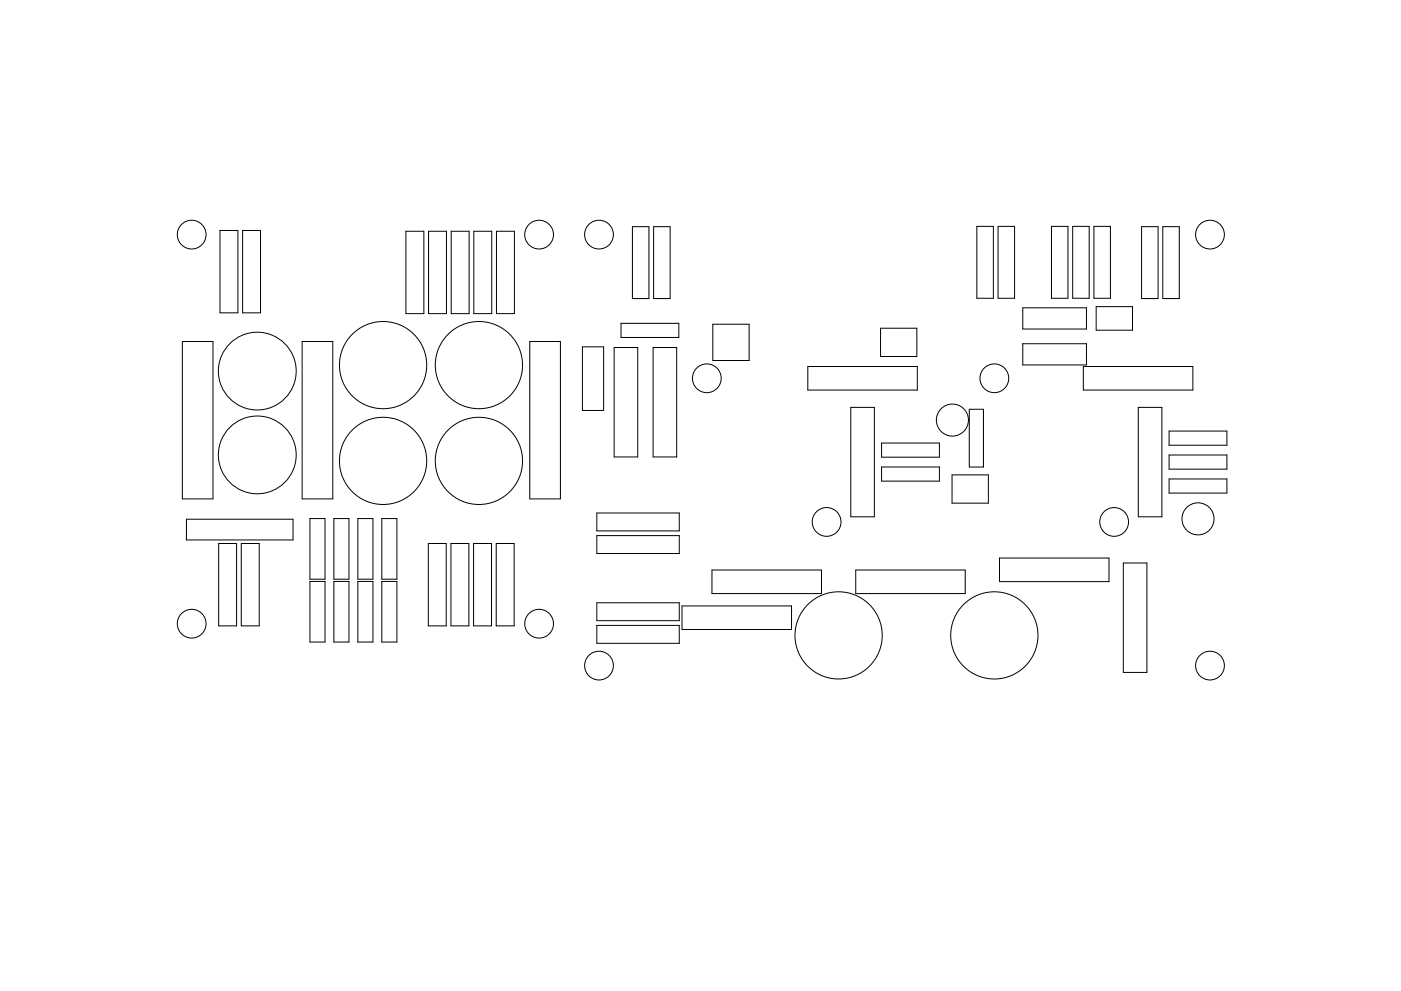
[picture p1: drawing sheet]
<svg xmlns="http://www.w3.org/2000/svg" width="297mm" height="210mm" viewBox="0 0 297 210" stroke-linecap="round" stroke-linejoin="round" font-family="sans-serif">
<g fill="none" stroke="#000" stroke-width=".21">
<path d="M46.6 48.9h3.8v17.5h-3.8zM51.4 48.9h3.8v17.5h-3.8zM86.1 49.1h3.8v17.4h-3.8zM90.9 49.1h3.8v17.4h-3.8zM95.7 49.1h3.8v17.4h-3.8zM100.5 49.1h3.8v17.4h-3.8zM105.3 49.1h3.8v17.4h-3.8zM134.1 48.1h3.5v15.2h-3.5zM138.6 48.1h3.5v15.2h-3.5zM207.1 48h3.5v15.3h-3.5zM211.6 48h3.5v15.3h-3.5zM222.9 48h3.5v15.3h-3.5z"/>
<path d="M227.4 48h3.5v15.3h-3.5zM231.9 48h3.5v15.3h-3.5zM242 48.1h3.5v15.2h-3.5zM246.5 48.1h3.5v15.2h-3.5zM38.7 72.5h6.5v33.3h-6.5zM64.1 72.5h6.5v33.3h-6.5zM112.3 72.5h6.5v33.3h-6.5zM123.5 73.6h4.5v13.5h-4.5zM130.2 73.7h5v23.2h-5zM131.7 68.6h12.2v3h-12.2zM138.5 73.7h5v23.2h-5zM151.1 68.8h7.7v7.7h-7.7z"/>
<path d="M171.3 77.8h23.2v5h-23.2zM186.7 69.6h7.7v6h-7.7zM216.8 72.9h13.6v4.5h-13.6zM216.8 65.3h13.6v4.5h-13.6zM229.7 77.8h23.2v5h-23.2zM232.4 65.1h7.7v5h-7.7zM180.4 86.4h5v23.2h-5zM186.9 99.1h12.3v3h-12.3zM186.9 94h12.3v3h-12.3zM205.5 86.8h3v12.3h-3zM241.3 86.4h5v23.2h-5zM247.9 91.5h12.2v3h-12.2z"/>
<path d="M247.9 96.5h12.2v3h-12.2zM39.5 110.2h22.6v4.4h-22.6zM46.4 115.3h3.8v17.5h-3.8zM51.2 115.3h3.8v17.5h-3.8zM65.7 110h3.2v12.9h-3.2zM70.8 110h3.2v12.9h-3.2zM75.9 110h3.2v12.9h-3.2zM81 110h3.1v12.9h-3.1zM90.8 115.3h3.8v17.5h-3.8zM95.6 115.3h3.8v17.5h-3.8zM100.4 115.3h3.8v17.5h-3.8zM105.2 115.3h3.8v17.5h-3.8z"/>
<path d="M126.5 108.8h17.5v3.8h-17.5zM126.5 113.6h17.5v3.8h-17.5zM201.8 100.8h7.7v6h-7.7zM211.9 118.4h23.2v5h-23.2zM238.2 119.4h5v23.3h-5zM247.9 101.6h12.2v3h-12.2zM65.7 123.4h3.2v12.8h-3.2zM70.8 123.4h3.2v12.8h-3.2zM75.9 123.4h3.2v12.8h-3.2zM81 123.4h3.1v12.8h-3.1zM126.5 127.9h17.5v3.8h-17.5zM126.5 132.7h17.5v3.8h-17.5z"/>
<path d="M144.6 128.6h23.2v5h-23.2zM150.9 120.9h23.3v5h-23.3zM181.4 120.9h23.3v5h-23.3z"/>
<circle cx="40.6" cy="49.8" r="3"/>
<circle cx="114.3" cy="49.8" r="3"/>
<circle cx="127" cy="49.8" r="3"/>
<circle cx="256.5" cy="49.8" r="3.1"/>
<circle cx="54.5" cy="78.7" r="8.2"/>
<circle cx="81.2" cy="77.5" r="9.2"/>
<circle cx="101.5" cy="77.5" r="9.2"/>
<circle cx="54.5" cy="96.5" r="8.2"/>
<circle cx="81.2" cy="97.8" r="9.2"/>
<circle cx="101.5" cy="97.8" r="9.2"/>
<circle cx="149.9" cy="80.3" r="3"/>
<circle cx="201.9" cy="89.1" r="3.4"/>
<circle cx="210.8" cy="80.3" r="3"/>
<circle cx="175.3" cy="110.7" r="3"/>
<circle cx="236.2" cy="110.7" r="3"/>
<circle cx="254" cy="110.1" r="3.4"/>
<circle cx="40.6" cy="132.3" r="3"/>
<circle cx="114.3" cy="132.3" r="3"/>
<circle cx="177.8" cy="134.8" r="9.2"/>
<circle cx="210.8" cy="134.8" r="9.2"/>
<circle cx="127" cy="141.2" r="3"/>
<circle cx="256.5" cy="141.2" r="3.1"/>
</g>
</svg>
